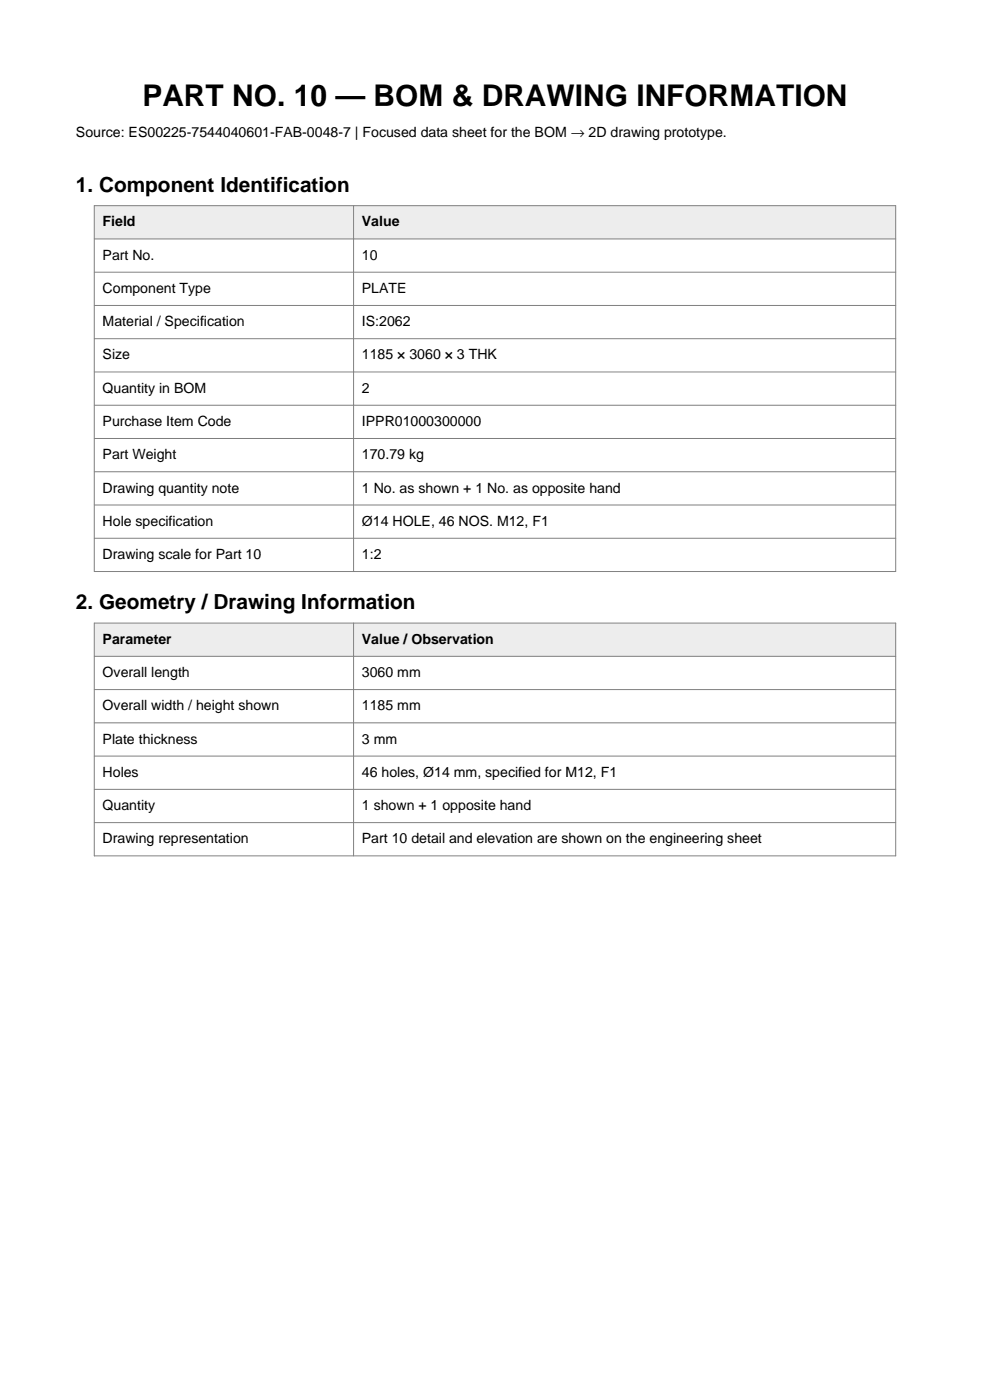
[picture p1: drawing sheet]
<svg xmlns="http://www.w3.org/2000/svg" width="210mm" height="297mm" viewBox="0 0 210 297" stroke-linecap="round" stroke-linejoin="round" font-family="sans-serif">
<defs><g id="words">
<text font-size="6.3" x="30.2" y="22.5">PART NO. 10 — BOM &amp; DRAWING INFORMATION</text>
<g font-size="4.4">
<text x="16.1" y="40.6">1. Component Identification</text>
<text x="16.1" y="129.2">2. Geometry / Drawing Information</text>
</g>
<g font-size="3">
<text x="16.1" y="29">Source: ES00225-7544040601-FAB-0048-7 | Focused data sheet for the BOM → 2D drawing prototype.</text>
<text x="21.8" y="48">Field</text>
<text x="76.8" y="48">Value</text>
<text x="21.8" y="55.1">Part No.</text>
<text x="76.8" y="55.1">10</text>
<text x="21.8" y="62.2">Component Type</text>
<text x="76.8" y="62.2">PLATE</text>
<text x="21.8" y="69.2">Material / Specification</text>
<text x="76.8" y="69.2">IS:2062</text>
<text x="21.8" y="76.3">Size</text>
<text x="76.8" y="76.3">1185 × 3060 × 3 THK</text>
<text x="21.8" y="83.3">Quantity in BOM</text>
<text x="76.8" y="83.3">2</text>
<text x="21.8" y="90.4">Purchase Item Code</text>
<text x="76.8" y="90.4">IPPR01000300000</text>
<text x="21.8" y="97.4">Part Weight</text>
<text x="76.8" y="97.4">170.79 kg</text>
<text x="21.8" y="104.5">Drawing quantity note</text>
<text x="76.8" y="104.5">1 No. as shown + 1 No. as opposite hand</text>
<text x="21.8" y="111.5">Hole specification</text>
<text x="76.8" y="111.5">Ø14 HOLE, 46 NOS. M12, F1</text>
<text x="21.8" y="118.6">Drawing scale for Part 10</text>
<text x="76.8" y="118.6">1:2</text>
<text x="21.8" y="136.6">Parameter</text>
<text x="76.8" y="136.6">Value / Observation</text>
<text x="21.8" y="143.6">Overall length</text>
<text x="76.8" y="143.6">3060 mm</text>
<text x="21.8" y="150.7">Overall width / height shown</text>
<text x="76.8" y="150.7">1185 mm</text>
<text x="21.8" y="157.8">Plate thickness</text>
<text x="76.8" y="157.8">3 mm</text>
<text x="21.8" y="164.8">Holes</text>
<text x="76.8" y="164.8">46 holes, Ø14 mm, specified for M12, F1</text>
<text x="21.8" y="171.9">Quantity</text>
<text x="76.8" y="171.9">1 shown + 1 opposite hand</text>
<text x="21.8" y="178.9">Drawing representation</text>
<text x="76.8" y="178.9">Part 10 detail and elevation are shown on the engineering sheet</text>
</g>
</g></defs>
<path d="M20 43.6h170v7.1h-170z" fill-rule="evenodd" fill="#e9eef5"/>
<path d="M20 43.6h170v77.6h-170zM20 50.7h170M20 57.7h170M75 43.6v77.6M20 64.8h170M20 71.9h170M20 78.9h170M20 86h170M20 93h170M20 100.1h170M20 107.1h170M20 114.2h170" fill="none" stroke="#808080" stroke-width=".21"/>
<path d="M20 132.2h170v7h-170z" fill-rule="evenodd" fill="#e9eef5"/>
<path d="M20 132.2h170v49.4h-170zM20 139.2h170M75 132.2v49.4M20 146.3h170M20 153.3h170M20 160.4h170M20 167.5h170M20 174.5h170" fill="none" stroke="#808080" stroke-width=".21"/>
<use href="#words"/>
</svg>
